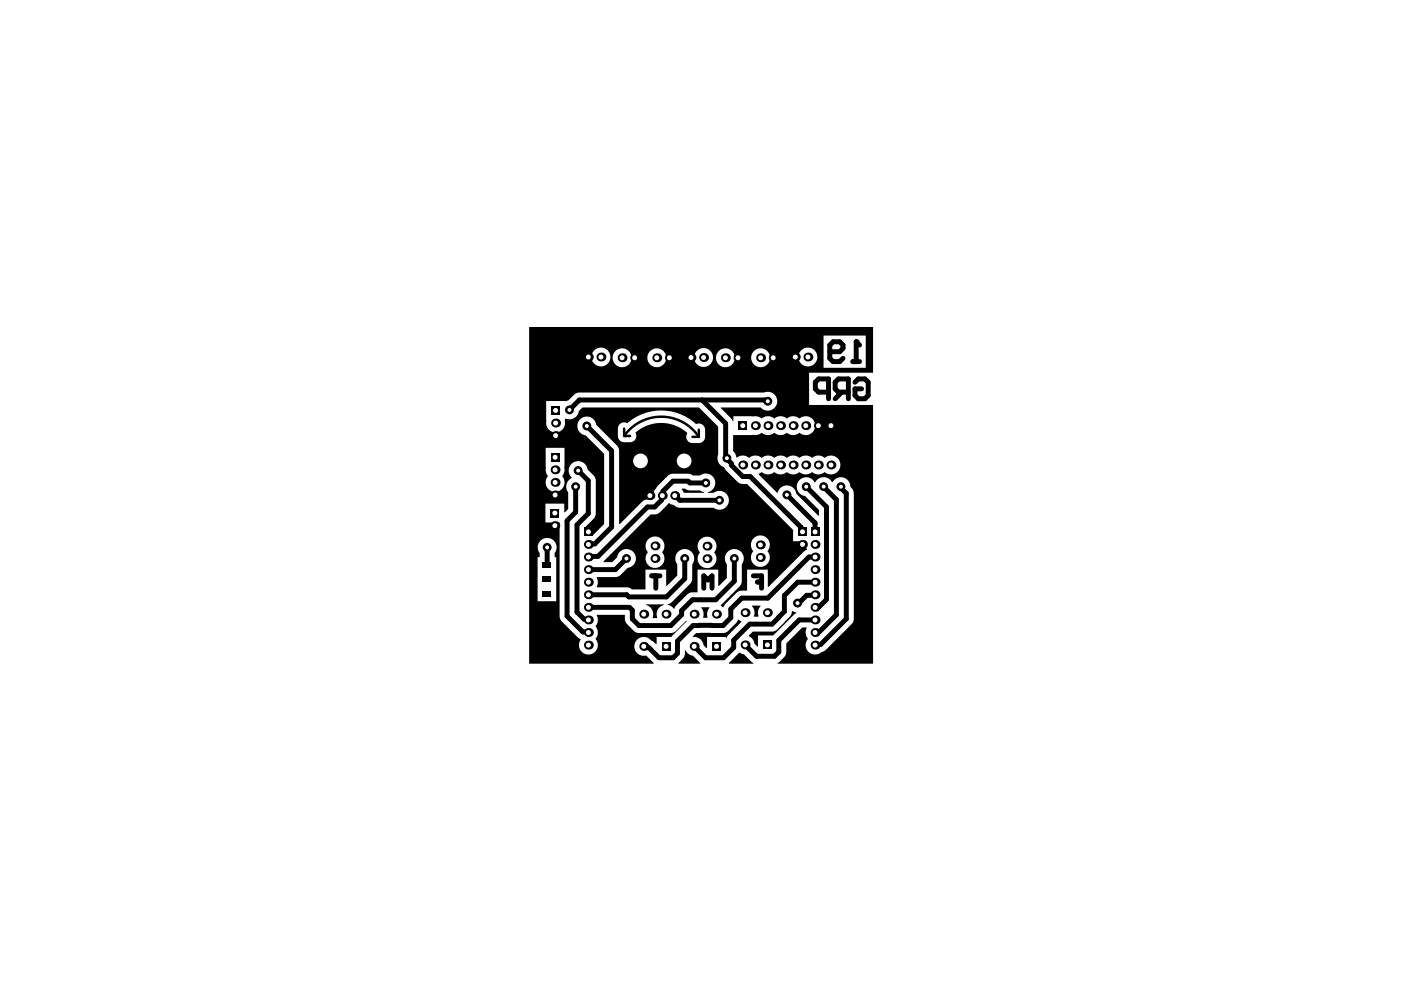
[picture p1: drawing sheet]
<svg xmlns="http://www.w3.org/2000/svg" width="297mm" height="210mm" viewBox="0 0 297 210" stroke-linecap="round" stroke-linejoin="round" font-family="sans-serif">
<g fill="#000">
<path d="M144.3 103.4h.6l.8 .3 2.4 .1 .8 .3v.2h-4.2zM136.7 127.9h3.8v.1a2.13 2.13 0 0 0-1.5 2.8h-.9a2.17 2.17 0 0 0-1.4-2.8zM144.9 137.6h.1l.6 .7 1 .4 1.6 1.6-.1 .1h-4.5l-.1-.1a2.58 2.58 0 0 0 1.4-2.7zM148.4 128.5h1.7v.1a2.43 2.43 0 0 0-.5 2.1h-.8a2.43 2.43 0 0 0-.5-2.1zM146.6 134.7l.7-.8h5.7l.6-.1 2.1-2 .4-.7 .7 .4 .1 .1-2.8 2.7-.4 .7h-.1v-.2h-4v2.3h-.1l-.7-.6a1.99 1.99 0 0 0-2.2-1.7zM156.4 138l1 .4 2 1.9v.1h-5.2v-.1zM159.1 128.1h1.8v.2a2.37 2.37 0 0 0-.5 2.2h-.8a2.37 2.37 0 0 0-.5-2.2zM158.4 134.5l.9-.9 4.7-.1 .5-.3 1.6-1.7a3.1 3.1 0 0 0 1.4-1.8l.2-.4 .8 .4-4.9 4.8h-3.2v2.3h-.2l-.6-.6-.4-1z"/>
<path d="M111.9 69.2v71.2h26.4v-.1l-1.6-1.6-.3 .1a2.02 2.02 0 0 1-2-2.9 2.02 2.02 0 0 1 3.5-.3l.9 .7h.1v-1.5h3.1l3.3-3.4h-.2l-2.3 2.3-.9 .2h-7l-.8-.4-1.6-1.7a2.45 2.45 0 0 1-.3-1.7h-5.9l-.1 .1a2.22 2.22 0 0 1-.2 2.4 2.2 2.2 0 0 1 0 2.6 2 2 0 0 1-.1 2.7 2 2 0 0 1-2.7 .1 2 2 0 0 1-.3-2.7l-4-3.8-.5-.8v-20.1h-3v-4h4v1.8h.1l.7-.7v-3.5l-.2-.3a1.99 1.99 0 0 1 .9-2.7l-.1-.4a2 2 0 0 1 .7-3.1 2 2 0 0 1 2.8 1.6l1.3 1.3 .4 .8v7.3l-.2 .8-2.1 2.2v1.6l1-.1 .6 .2 2.5-2.5v-14.9l-3.9-3.9h-.3a2 2 0 0 1-.7-3.5 2 2 0 0 1 3.2 1.3l4.4 4.4 .4 .8 .1 15.8h.1l5-4.9 .6-.3h1.1l.4-.3a2.6 2.6 0 0 1 .7-2.3l2.4-2.4 .8-.4 3.5-.1 1 .4h1.5a2 2 0 0 1 3.1 .8 2 2 0 0 1-1.5 2.7v.2h1.3a2 2 0 0 1 2.7 .2 2 2 0 0 1 0 2.7 2 2 0 0 1-2.7 .2h-7.2l-2.4-.9-2 2.1-.6 .2-1.2 .1-9.9 9.9v.1h1.8l1.1-1v-.3a2 2 0 0 1 3.5-.7 2 2 0 0 1-1.3 3.3l-1.5 1.4-.8 .5h-4.2a3.3 3.3 0 0 1 0 2.2h6.3l.6 .1 .5 .3h2.9v-4.2h4.3v3.5h.2l2.2-2.2v-2.4a2 2 0 0 1 .2-2.7 2 2 0 0 1 2.7 0 2 2 0 0 1 .2 2.7v3l-.2 .9-4.1 4.1-.8 .5v.1l.6 .2 .8 .6 .4-.7 2.5-2.5a2.72 2.72 0 0 1 2-.3v-4.8h4.4v3.5h.1l1.7-1.7v-2.9a2 2 0 0 1 .2-2.7 2 2 0 0 1 2.7 0 2 2 0 0 1 .2 2.7l-.1 4.2-.3 .5-4 4 .4 .4 .6-.7 2.6-2.6 .5-.2h1.5v-4.5h4.3v3.6l.2 .1 7.4-7.5 .7-.5-.3-.8v-.9h-2.6v-2.4l-9.7-9.7a2.33 2.33 0 0 1-2.1-.5l-2.4-2.4-.4-.6a1.98 1.98 0 0 1-1.3-2.7v-5.9l-4-4.1h-24.7l-.7 .8a1.99 1.99 0 0 1-2.8 1.6l-.2 .2a2.08 2.08 0 0 1-2 2.7 2.08 2.08 0 0 1-1.9-2.7v-3.9h4.1l.5-.1 1.5-1.5 .6-.2 39.6-.1a2 2 0 0 1 2.5 2.4 2 2 0 0 1-3.5 .8h-8.4v.1l2.1 2.2 .4 .6h.2v-1h4.8l1.1 .5a2.18 2.18 0 0 1 2.8-.1 2.2 2.2 0 0 1 2.6 0 2.2 2.2 0 0 1 2.7 0 2.03 2.03 0 0 1 2.8 .3 2.03 2.03 0 0 1-.1 2.8 2.03 2.03 0 0 1-2.8 0 2.2 2.2 0 0 1-2.7 0 2.2 2.2 0 0 1-2.6 0 2.2 2.2 0 0 1-2.7 0l-1.1 .5h-4.8l-.1 3.3 .5 .6 .2 .8a2.4 2.4 0 0 1 2.7 0 2.2 2.2 0 0 1 2.7 0 2.2 2.2 0 0 1 2.7 0 2.2 2.2 0 0 1 2.6 0 2.2 2.2 0 0 1 2.7 0 2.2 2.2 0 0 1 2.7 0 2.2 2.2 0 0 1 2.6 0 2.03 2.03 0 0 1 2.8 .3 2.03 2.03 0 0 1-.1 2.8 2.03 2.03 0 0 1-2.8 0 2.2 2.2 0 0 1-2.7 0 2.2 2.2 0 0 1-2.6 0 2.2 2.2 0 0 1-2.7 0 2.2 2.2 0 0 1-2.6 0 2.2 2.2 0 0 1-2.7 0l-.6 .5 3.9 3.9a2.42 2.42 0 0 1 1.9-1.6 1.99 1.99 0 0 1 2.2 1.8l4.7 4.6h.1v-1.2l-3-2.9a2 2 0 0 1-1.4-3.2 2 2 0 0 1 3.4 .3l.2-.1a2.04 2.04 0 0 1 3.6 0 2.05 2.05 0 0 1 2.3-1 2.05 2.05 0 0 1 1.5 2l.6 .8 .1 .6v26.9l-.4 .8-5.5 5.4-.8 .4a2.07 2.07 0 0 1-2.8 .1 2.07 2.07 0 0 1-.2-2.9 2.5 2.5 0 0 1-.3-2.3h-.8l-3.4 3.4-.1 2.1a3 3 0 0 1-1.3 1.7l-.5 .3v.1h20.2v-54.7h-13.5v-6.8h13.5v-9.7zM125.1 75.5a2 2 0 0 1 4 0 2 2 0 0 1-4 0zM168.9 75.5a2 2 0 0 1 4 0 2 2 0 0 1-4 0zM146.9 75.6a2 2 0 0 1 4 0 2 2 0 0 1-4 0zM129.6 75.7a2 2 0 0 1 4 0 2 2 0 0 1-4 0zM137 75.7a2 2 0 0 1 4 0 2 2 0 0 1-4 0zM151.5 75.7a2 2 0 0 1 4 0 2 2 0 0 1-4 0zM158.9 75.7a2 2 0 0 1 4 0 2 2 0 0 1-4 0zM174.2 71h9v6.8h-9zM131.1 89.8a1.32 1.32 0 0 1 1.6-.2 10.9 10.9 0 0 1 14.6 .1 1.31 1.31 0 0 1 1.9 1.2v1.5a1.32 1.32 0 0 1-1.4 1.4 2.43 2.43 0 0 1-2.2-.4 1.3 1.3 0 0 1-.2-1.7 8.1 8.1 0 0 0-10.9-.1 1.32 1.32 0 0 1-1.2 2 2.35 2.35 0 0 1-2.2-.4l-.2-.3a4.6 4.6 0 0 1-.1-2.6zM115.4 94.8h4v3.9a2.96 2.96 0 0 1-.4 2.1 2.02 2.02 0 0 1-.3 2.8 2.02 2.02 0 0 1-2.8-.1 2.02 2.02 0 0 1 0-2.8l-.5-1.1zM159.3 114a2.04 2.04 0 0 1 2.9-.2 2.04 2.04 0 0 1 .2 2.9 2.02 2.02 0 0 1-.3 2.8 2.02 2.02 0 0 1-2.7-.2 2.02 2.02 0 0 1-.1-2.7l-.4-1.1v-.8zM137 114.2a2.04 2.04 0 0 1 2.9-.2 2.04 2.04 0 0 1 .2 2.9 2.02 2.02 0 0 1-.2 2.8 2.02 2.02 0 0 1-2.8-.1 2.02 2.02 0 0 1-.1-2.8l-.4-1.1 .1-.8zM148.3 114a2.05 2.05 0 0 1 2.8 .2 2.05 2.05 0 0 1 0 2.7 2.02 2.02 0 0 1-.2 2.8 2.02 2.02 0 0 1-2.8-.1 2.02 2.02 0 0 1-.1-2.8 2 2 0 0 1 .3-2.8zM114.2 114.5a2 2 0 0 1 2.8-.3 2 2 0 0 1 .3 2.8v.9h.4v9.3h-4v-9.3h.5v-.9l-.4-.6v-.8z"/>
<circle cx="181.1" cy="72.3" r=".52"/>
<circle cx="121.8" cy="103" r=".94"/>
</g>
<g fill="none" stroke="#000" stroke-width="1">
<path d="M175.6 74.4h2.1l.6-.7v-.7l-.6-.7h-1.4l-.7 .7v2.8l.7 .7h1.4l.6-.7M180.4 76.5h1.4M181.8 73l-.7-.7v4.2M122.3 99.6l2.2 2.1v7l-2.4 2.4v18.4l1.5 1.6 .9 .1M124.2 90.1l5.2 5.3v16.1l-3.6 3.6h-1.2l-.1 .1M148.5 84.6l5 5v7.6M153.8 96.9v.2l.9 1v.3l2.4 2.4h1.6l10.8 10.8v.6l.3 .3M162.4 84.9l-.7-.3h-39.1l-2.1 2.1M175.3 83h-2.1l-.7-.7v-1.4l.7-.7h2.1v4.2M178.1 83l-1.4 1.4M179.5 83h-2.1l-.7-.7v-1.4l.7-.7h2.1v4.2M180.9 80.9l.7-.7h1.4l.7 .7v2.8l-.7 .7h-1.4l-.7-.7v-1.4h1.4"/>
<path d="M115.8 115.8v3.7M121.8 103v5.4l-1.8 1.8v20.2l3.3 3.3h1.1l.1 .1M132.5 118.2l-2.3 2.3h-5.7M142.7 104.9l1.1 1h8.4M144.9 118.2v4.2l-3.9 3.9h-7.9l-.5-.4h-8.1M149.3 102.2h-3.3l-.4-.4h-3.2l-2.2 2.2-.2 1.8-1.5 1.5h-1.5l-10.5 10.4h-1.9l-.1 .2M155.4 118.2v4.8l-4 3.9h-4.9l-2.3 2.3v.9l-2.3 2.3h-6.7l-1.4-1.4v-1.9l-.6-.6h-8.7M166.5 104.7l5.9 6v1.8M170.6 103l4.3 4.3v19.5l-1.6 1.6-.9 .1M172.4 117.9h-1.3l-8.7 8.7h-5.5l-2.3 2.3v1.8l-1.6 1.7h-6.4l-3.3 3.3v2.6l-.9 .9h-3l-2.1-2.2-1.1-.2M174.3 103l2.7 2.7v24.4l-3.7 3.6-.9 .1M177.9 103v.3l1.2 1.1v26.5l-5.5 5.5h-1l-.2 .1"/>
<path d="M137.9 121.8h1.7M138.8 121.8v2.7M148.9 124.5v-2.7l.9 .9 .8-.9v2.7M159.4 121.8h1.7v2.7M160.3 123.2h.8M172.4 131.2h-3.3l-4.3 4.3v2.4l-1 1h-3.8l-2.4-2.4M172.4 123.2h-3.6l-2.8 2.8v3.4l-1.2 1.2-1.5 1.5h-4.7l-3.4 3.4v1.5l-2.1 2.2h-3.8l-2.4-2.4M172.4 125.9l-.1 .1h-1.6l-1.7 1.6h-.3"/>
</g>
<path d="M132 92.3h1.3M132 90.7v1.6M132 92.3a9.6 9.6 0 0 1 15.8 .1M146.5 92.4h1.3M147.8 90.9v1.5" fill="none" stroke="#000" stroke-width=".52"/>
<circle cx="121.8" cy="103" r=".42" fill="#fff"/>
<circle cx="122.3" cy="99.6" r=".94" fill="#000"/>
<circle cx="122.3" cy="99.6" r=".42" fill="#fff"/>
<circle cx="152.2" cy="105.9" r=".94" fill="#000"/>
<circle cx="152.2" cy="105.9" r=".42" fill="#fff"/>
<circle cx="124.2" cy="90.1" r=".94" fill="#000"/>
<circle cx="124.2" cy="90.1" r=".42" fill="#fff"/>
<circle cx="120.5" cy="86.7" r=".94" fill="#000"/>
<circle cx="120.5" cy="86.7" r=".42" fill="#fff"/>
<circle cx="153.8" cy="97" r=".94" fill="#000"/>
<circle cx="153.8" cy="97" r=".42" fill="#fff"/>
<circle cx="149.3" cy="102.2" r=".94" fill="#000"/>
<circle cx="149.3" cy="102.2" r=".42" fill="#fff"/>
<circle cx="177.9" cy="103" r=".94" fill="#000"/>
<circle cx="177.9" cy="103" r=".42" fill="#fff"/>
<circle cx="162.4" cy="84.9" r=".94" fill="#000"/>
<circle cx="162.4" cy="84.9" r=".42" fill="#fff"/>
<circle cx="132.5" cy="118.2" r=".94" fill="#000"/>
<circle cx="132.5" cy="118.2" r=".42" fill="#fff"/>
<circle cx="144.9" cy="118.2" r=".94" fill="#000"/>
<circle cx="144.9" cy="118.2" r=".42" fill="#fff"/>
<circle cx="155.4" cy="118.2" r=".94" fill="#000"/>
<circle cx="155.4" cy="118.2" r=".42" fill="#fff"/>
<circle cx="174.3" cy="103" r=".94" fill="#000"/>
<circle cx="174.3" cy="103" r=".42" fill="#fff"/>
<circle cx="170.6" cy="103" r=".94" fill="#000"/>
<circle cx="170.6" cy="103" r=".42" fill="#fff"/>
<circle cx="115.8" cy="115.8" r=".94" fill="#000"/>
<circle cx="115.8" cy="115.8" r=".42" fill="#fff"/>
<circle cx="168.7" cy="127.6" r=".94" fill="#000"/>
<circle cx="168.7" cy="127.6" r=".42" fill="#fff"/>
<circle cx="166.5" cy="104.7" r=".94" fill="#000"/>
<circle cx="166.5" cy="104.7" r=".42" fill="#fff"/>
<circle cx="162.5" cy="98.4" r=".94" fill="#000"/>
<circle cx="162.5" cy="98.4" r=".52" fill="#fff"/>
<circle cx="159.8" cy="98.4" r=".94" fill="#000"/>
<circle cx="159.8" cy="98.4" r=".52" fill="#fff"/>
<circle cx="167.8" cy="98.4" r=".94" fill="#000"/>
<circle cx="167.8" cy="98.4" r=".52" fill="#fff"/>
<circle cx="165.1" cy="98.4" r=".94" fill="#000"/>
<circle cx="165.1" cy="98.4" r=".52" fill="#fff"/>
<circle cx="159.8" cy="90.1" r=".94" fill="#000"/>
<circle cx="159.8" cy="90.1" r=".52" fill="#fff"/>
<path d="M156.2 89.1h1.9v1.9h-1.9z" fill-rule="evenodd" fill="#000"/>
<circle cx="157.2" cy="90.1" r=".52" fill="#fff"/>
<circle cx="162.5" cy="90.1" r=".94" fill="#000"/>
<circle cx="162.5" cy="90.1" r=".52" fill="#fff"/>
<circle cx="157.2" cy="98.4" r=".94" fill="#000"/>
<circle cx="157.2" cy="98.4" r=".52" fill="#fff"/>
<circle cx="162.4" cy="129.6" r=".94" fill="#000"/>
<circle cx="162.4" cy="129.6" r=".52" fill="#fff"/>
<circle cx="124.5" cy="120.5" r=".94" fill="#000"/>
<circle cx="124.5" cy="120.5" r=".52" fill="#fff"/>
<circle cx="124.5" cy="125.9" r=".94" fill="#000"/>
<circle cx="124.5" cy="125.9" r=".52" fill="#fff"/>
<circle cx="136.2" cy="130" r=".94" fill="#000"/>
<circle cx="136.2" cy="130" r=".52" fill="#fff"/>
<circle cx="157.6" cy="129.6" r=".94" fill="#000"/>
<circle cx="157.6" cy="129.6" r=".52" fill="#fff"/>
<circle cx="140.9" cy="130" r=".94" fill="#000"/>
<circle cx="140.9" cy="130" r=".52" fill="#fff"/>
<circle cx="146.9" cy="130" r=".94" fill="#000"/>
<circle cx="146.9" cy="130" r=".52" fill="#fff"/>
<circle cx="151.6" cy="130" r=".94" fill="#000"/>
<circle cx="151.6" cy="130" r=".52" fill="#fff"/>
<circle cx="124.5" cy="123.2" r=".94" fill="#000"/>
<circle cx="124.5" cy="123.2" r=".52" fill="#fff"/>
<circle cx="124.5" cy="128.5" r=".94" fill="#000"/>
<circle cx="124.5" cy="128.5" r=".52" fill="#fff"/>
<circle cx="149.6" cy="118.2" r=".94" fill="#000"/>
<circle cx="149.6" cy="118.2" r=".52" fill="#fff"/>
<circle cx="175.8" cy="90.1" r=".94" fill="#000"/>
<circle cx="175.8" cy="90.1" r=".52" fill="#fff"/>
<circle cx="175.8" cy="98.4" r=".94" fill="#000"/>
<circle cx="175.8" cy="98.4" r=".52" fill="#fff"/>
<circle cx="170.9" cy="75.5" r=".94" fill="#000"/>
<circle cx="170.9" cy="75.5" r=".52" fill="#fff"/>
<circle cx="172.4" cy="128.5" r=".94" fill="#000"/>
<circle cx="172.4" cy="128.5" r=".52" fill="#fff"/>
<circle cx="172.4" cy="125.9" r=".94" fill="#000"/>
<circle cx="172.4" cy="125.9" r=".52" fill="#fff"/>
<circle cx="172.4" cy="123.2" r=".94" fill="#000"/>
<circle cx="172.4" cy="123.2" r=".52" fill="#fff"/>
<circle cx="172.4" cy="120.5" r=".94" fill="#000"/>
<circle cx="172.4" cy="120.5" r=".52" fill="#fff"/>
<circle cx="173.1" cy="98.4" r=".94" fill="#000"/>
<circle cx="173.1" cy="98.4" r=".52" fill="#fff"/>
<circle cx="172.4" cy="117.9" r=".94" fill="#000"/>
<circle cx="172.4" cy="117.9" r=".52" fill="#fff"/>
<circle cx="172.4" cy="115.2" r=".94" fill="#000"/>
<circle cx="172.4" cy="115.2" r=".52" fill="#fff"/>
<path d="M171.5 111.6h1.9v1.9h-1.9z" fill-rule="evenodd" fill="#000"/>
<circle cx="172.4" cy="112.5" r=".52" fill="#fff"/>
<circle cx="173.1" cy="90.1" r=".94" fill="#000"/>
<circle cx="173.1" cy="90.1" r=".52" fill="#fff"/>
<circle cx="165.1" cy="90.1" r=".94" fill="#000"/>
<circle cx="165.1" cy="90.1" r=".52" fill="#fff"/>
<circle cx="167.8" cy="90.1" r=".94" fill="#000"/>
<circle cx="167.8" cy="90.1" r=".52" fill="#fff"/>
<circle cx="170.5" cy="90.1" r=".94" fill="#000"/>
<circle cx="170.5" cy="90.1" r=".52" fill="#fff"/>
<circle cx="168.3" cy="75.5" r=".94" fill="#000"/>
<circle cx="168.3" cy="75.5" r=".52" fill="#fff"/>
<circle cx="160.9" cy="75.7" r=".94" fill="#000"/>
<circle cx="160.9" cy="75.7" r=".52" fill="#fff"/>
<circle cx="163.6" cy="75.7" r=".94" fill="#000"/>
<circle cx="163.6" cy="75.7" r=".52" fill="#fff"/>
<circle cx="148.9" cy="75.6" r=".94" fill="#000"/>
<circle cx="148.9" cy="75.6" r=".52" fill="#fff"/>
<circle cx="146.2" cy="75.6" r=".94" fill="#000"/>
<circle cx="146.2" cy="75.6" r=".52" fill="#fff"/>
<circle cx="153.5" cy="75.7" r=".94" fill="#000"/>
<circle cx="153.5" cy="75.7" r=".52" fill="#fff"/>
<circle cx="156.1" cy="75.7" r=".94" fill="#000"/>
<circle cx="156.1" cy="75.7" r=".52" fill="#fff"/>
<circle cx="170.5" cy="98.4" r=".94" fill="#000"/>
<circle cx="170.5" cy="98.4" r=".52" fill="#fff"/>
<circle cx="131.6" cy="75.7" r=".94" fill="#000"/>
<circle cx="131.6" cy="75.7" r=".52" fill="#fff"/>
<circle cx="127.1" cy="75.5" r=".94" fill="#000"/>
<circle cx="127.1" cy="75.5" r=".52" fill="#fff"/>
<circle cx="124.5" cy="75.5" r=".94" fill="#000"/>
<circle cx="124.5" cy="75.5" r=".52" fill="#fff"/>
<circle cx="134.3" cy="75.7" r=".94" fill="#000"/>
<circle cx="134.3" cy="75.7" r=".52" fill="#fff"/>
<circle cx="139" cy="75.7" r=".94" fill="#000"/>
<circle cx="139" cy="75.7" r=".52" fill="#fff"/>
<circle cx="141.6" cy="75.7" r=".94" fill="#000"/>
<circle cx="141.6" cy="75.7" r=".52" fill="#fff"/>
<circle cx="117.4" cy="99.4" r=".94" fill="#000"/>
<circle cx="117.4" cy="99.4" r=".52" fill="#fff"/>
<circle cx="117.4" cy="104.7" r=".94" fill="#000"/>
<circle cx="117.4" cy="104.7" r=".52" fill="#fff"/>
<path d="M116.5 95.8h1.9v1.9h-1.9z" fill-rule="evenodd" fill="#000"/>
<circle cx="117.4" cy="96.8" r=".52" fill="#fff"/>
<circle cx="117.4" cy="102.1" r=".94" fill="#000"/>
<circle cx="117.4" cy="102.1" r=".52" fill="#fff"/>
<path d="M116.6 85.9h1.9v1.9h-1.9z" fill-rule="evenodd" fill="#000"/>
<circle cx="117.5" cy="86.8" r=".52" fill="#fff"/>
<circle cx="117.5" cy="89.5" r=".94" fill="#000"/>
<circle cx="117.5" cy="89.5" r=".52" fill="#fff"/>
<path d="M116.4 107.6h1.9v1.9h-1.9z" fill-rule="evenodd" fill="#000"/>
<circle cx="117.4" cy="108.6" r=".52" fill="#fff"/>
<circle cx="117.4" cy="111.2" r=".94" fill="#000"/>
<circle cx="117.4" cy="111.2" r=".52" fill="#fff"/>
<circle cx="117.5" cy="92.2" r=".94" fill="#000"/>
<circle cx="117.5" cy="92.2" r=".52" fill="#fff"/>
<circle cx="172.4" cy="133.8" r=".94" fill="#000"/>
<circle cx="172.4" cy="133.8" r=".52" fill="#fff"/>
<circle cx="172.4" cy="131.2" r=".94" fill="#000"/>
<circle cx="172.4" cy="131.2" r=".52" fill="#fff"/>
<path d="M161.4 135.5h1.9v1.9h-1.9z" fill-rule="evenodd" fill="#000"/>
<circle cx="162.4" cy="136.5" r=".52" fill="#fff"/>
<circle cx="136.2" cy="136.8" r=".94" fill="#000"/>
<circle cx="136.2" cy="136.8" r=".52" fill="#fff"/>
<circle cx="146.9" cy="136.8" r=".94" fill="#000"/>
<circle cx="146.9" cy="136.8" r=".52" fill="#fff"/>
<path d="M150.6 135.8h1.9v1.9h-1.9z" fill-rule="evenodd" fill="#000"/>
<circle cx="151.6" cy="136.8" r=".52" fill="#fff"/>
<circle cx="124.5" cy="131.2" r=".94" fill="#000"/>
<circle cx="124.5" cy="131.2" r=".52" fill="#fff"/>
<circle cx="124.5" cy="133.8" r=".94" fill="#000"/>
<circle cx="124.5" cy="133.8" r=".52" fill="#fff"/>
<circle cx="157.6" cy="136.5" r=".94" fill="#000"/>
<circle cx="157.6" cy="136.5" r=".52" fill="#fff"/>
<circle cx="124.5" cy="136.5" r=".94" fill="#000"/>
<circle cx="124.5" cy="136.5" r=".52" fill="#fff"/>
<path d="M140 135.8h1.9v1.9h-1.9z" fill-rule="evenodd" fill="#000"/>
<circle cx="140.9" cy="136.8" r=".52" fill="#fff"/>
<circle cx="172.4" cy="136.5" r=".94" fill="#000"/>
<circle cx="172.4" cy="136.5" r=".52" fill="#fff"/>
<circle cx="140.1" cy="104.9" r=".94" fill="#000"/>
<circle cx="140.1" cy="104.9" r=".52" fill="#fff"/>
<circle cx="137.5" cy="104.9" r=".94" fill="#000"/>
<circle cx="137.5" cy="104.9" r=".52" fill="#fff"/>
<circle cx="142.7" cy="104.9" r=".94" fill="#000"/>
<circle cx="142.7" cy="104.9" r=".52" fill="#fff"/>
<circle cx="160.9" cy="118" r=".94" fill="#000"/>
<circle cx="160.9" cy="118" r=".52" fill="#fff"/>
<circle cx="160.9" cy="115.3" r=".94" fill="#000"/>
<circle cx="160.9" cy="115.3" r=".52" fill="#fff"/>
<circle cx="149.6" cy="115.6" r=".94" fill="#000"/>
<circle cx="149.6" cy="115.6" r=".52" fill="#fff"/>
<circle cx="138.6" cy="115.5" r=".94" fill="#000"/>
<circle cx="138.6" cy="115.5" r=".52" fill="#fff"/>
<circle cx="138.6" cy="118.2" r=".94" fill="#000"/>
<circle cx="138.6" cy="118.2" r=".52" fill="#fff"/>
<circle cx="124.5" cy="117.9" r=".94" fill="#000"/>
<circle cx="124.5" cy="117.9" r=".52" fill="#fff"/>
<circle cx="124.5" cy="115.2" r=".94" fill="#000"/>
<circle cx="124.5" cy="115.2" r=".52" fill="#fff"/>
<path d="M123.5 111.6h1.9v1.9h-1.9z" fill-rule="evenodd" fill="#000"/>
<circle cx="124.5" cy="112.5" r=".52" fill="#fff"/>
<circle cx="169.8" cy="115.2" r=".94" fill="#000"/>
<circle cx="169.8" cy="115.2" r=".52" fill="#fff"/>
<path d="M168.8 111.6h1.9v1.9h-1.9z" fill-rule="evenodd" fill="#000"/>
<circle cx="169.8" cy="112.5" r=".52" fill="#fff"/>
<circle cx="135.5" cy="97.5" r="2.36" fill="#000"/>
<circle cx="135.5" cy="97.5" r="1.56" fill="#fff"/>
<circle cx="144.7" cy="97.5" r="2.36" fill="#000"/>
<circle cx="144.7" cy="97.5" r="1.56" fill="#fff"/>
<g fill="#000">
<path d="M114.8 118.9h1.8v1.2h-1.8z" fill-rule="evenodd"/>
<path d="M114.8 121.9h1.8v1.1h-1.8z" fill-rule="evenodd"/>
<path d="M114.8 127.9h1.8v1.2h-1.8z" fill-rule="evenodd"/>
<path d="M114.8 125h1.8v1.2h-1.8z" fill-rule="evenodd"/>
</g>
</svg>
